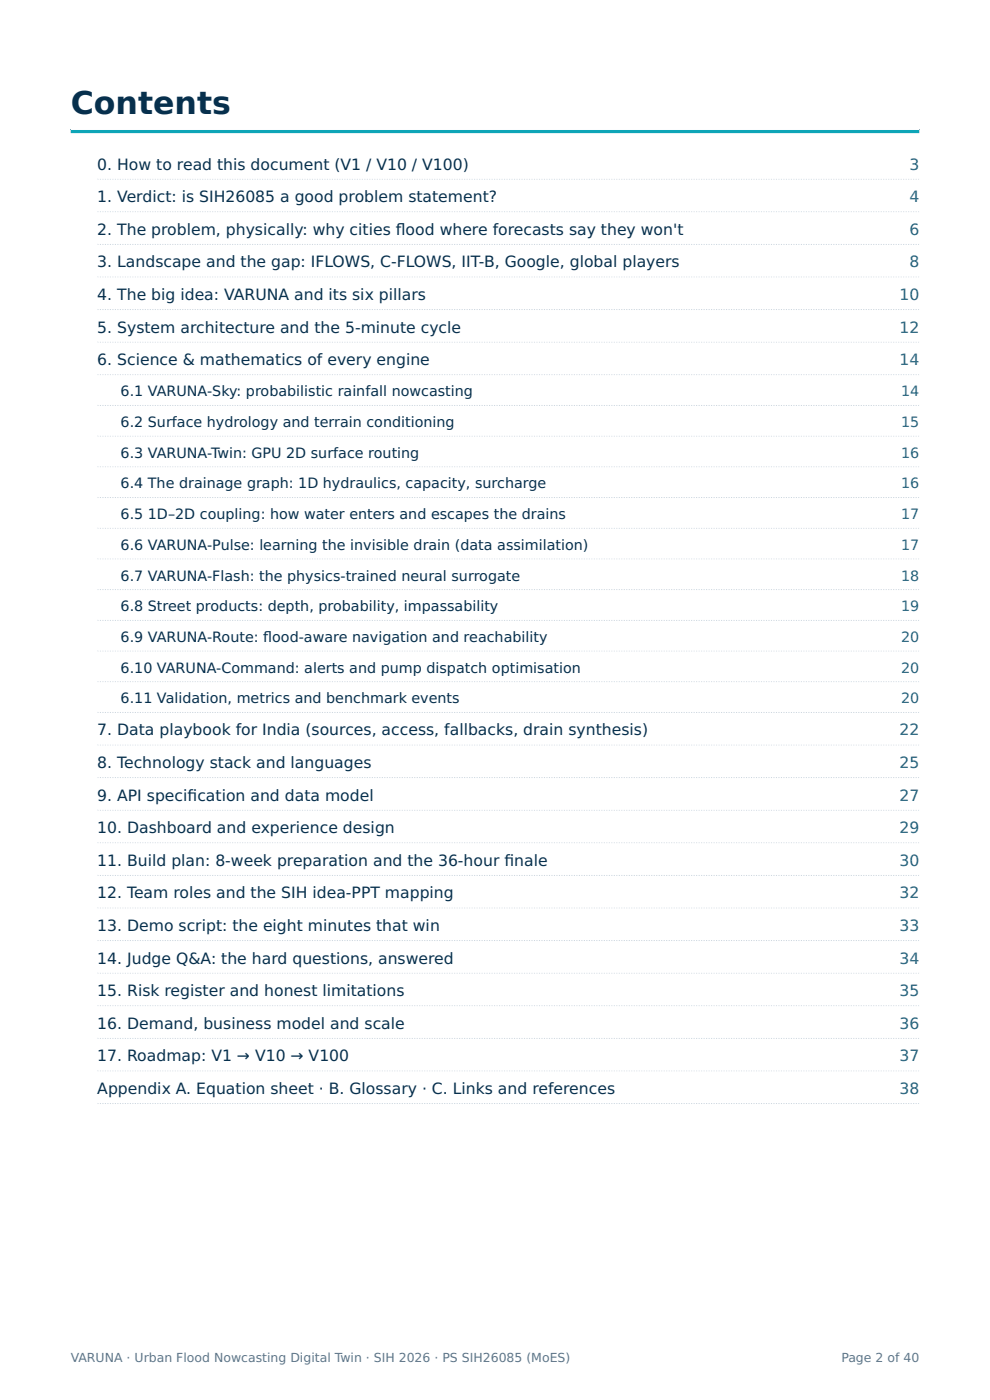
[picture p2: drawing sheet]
<svg xmlns="http://www.w3.org/2000/svg" width="210mm" height="297mm" viewBox="0 0 210 297" stroke-linecap="round" stroke-linejoin="round" font-family="sans-serif">
<defs><g id="words">
<text font-size="6.7" fill="#07304d" x="15" y="24.1">Contents</text>
<g font-size="3.3" fill="#07304d">
<text x="20.6" y="36">0. How to read this document (V1 / V10 / V100)</text>
<text x="20.6" y="42.9">1. Verdict: is SIH26085 a good problem statement?</text>
<text x="20.6" y="49.8">2. The problem, physically: why cities f</text>
<text x="84" y="49.8">lood where forecasts say they won't</text>
<text x="20.6" y="56.7">3. Landscape and the gap: IFLOWS, C-FLOWS, IIT-B, Google, global players</text>
<text x="20.6" y="63.6">4. The big idea: VARUNA and its six pillars</text>
<text x="20.6" y="70.5">5. System architecture and the 5-minute cycle</text>
<text x="20.6" y="77.5">6. Science &amp; mathematics of every engine</text>
<text x="20.6" y="156">7. Data playbook for India (sources, access, fallbacks, drain synthesis)</text>
<text x="20.6" y="162.9">8. Technology stack and languages</text>
<text x="20.6" y="169.8">9. API specif</text>
<text x="39.8" y="169.8">ication and data model</text>
<text x="20.6" y="176.8">10. Dashboard and experience design</text>
<text x="20.6" y="183.7">11. Build plan: 8-week preparation and the 36-hour f</text>
<text x="107" y="183.7">inale</text>
<text x="20.6" y="190.6">12. Team roles and the SIH idea-PPT mapping</text>
<text x="20.6" y="197.5">13. Demo script: the eight minutes that win</text>
<text x="20.6" y="204.4">14. Judge Q&amp;A: the hard questions, answered</text>
<text x="20.6" y="211.3">15. Risk register and honest limitations</text>
<text x="20.6" y="218.2">16. Demand, business model and scale</text>
<text x="20.6" y="225.1">17. Roadmap: V1 → V10 → V100</text>
<text x="20.6" y="232.1">Appendix A. Equation sheet · B. Glossary · C. Links and references</text>
</g>
<g font-size="3.3" fill="#0e7490">
<text x="192.9" y="36">3</text>
<text x="192.9" y="42.9">4</text>
<text x="192.9" y="49.8">6</text>
<text x="192.9" y="56.7">8</text>
<text x="190.8" y="63.6">10</text>
<text x="190.8" y="70.5">12</text>
<text x="190.8" y="77.5">14</text>
<text x="190.8" y="156">22</text>
<text x="190.8" y="162.9">25</text>
<text x="190.8" y="169.8">27</text>
<text x="190.8" y="176.8">29</text>
<text x="190.8" y="183.7">30</text>
<text x="190.8" y="190.6">32</text>
<text x="190.8" y="197.5">33</text>
<text x="190.8" y="204.4">34</text>
<text x="190.8" y="211.3">35</text>
<text x="190.8" y="218.2">36</text>
<text x="190.8" y="225.1">37</text>
<text x="190.8" y="232.1">38</text>
</g>
<g font-size="3" fill="#07304d">
<text x="25.6" y="84.1">6.1 VARUNA-Sky: probabilistic rainfall nowcasting</text>
<text x="25.6" y="90.6">6.2 Surface hydrology and terrain conditioning</text>
<text x="25.6" y="97.1">6.3 VARUNA-Twin: GPU 2D surface routing</text>
<text x="25.6" y="103.6">6.4 The drainage graph: 1D hydraulics, capacity, surcharge</text>
<text x="25.6" y="110.1">6.5 1D–2D coupling: how water enters and escapes the drains</text>
<text x="25.6" y="116.6">6.6 VARUNA-Pulse: learning the invisible drain (data assimilation)</text>
<text x="25.6" y="123.1">6.7 VARUNA-Flash: the physics-trained neural surrogate</text>
<text x="25.6" y="129.7">6.8 Street products: depth, probability, impassability</text>
<text x="25.6" y="136.2">6.9 VARUNA-Route: f</text>
<text x="55.8" y="136.2">lood-aware navigation and reachability</text>
<text x="25.6" y="142.7">6.10 VARUNA-Command: alerts and pump dispatch optimisation</text>
<text x="25.6" y="149.2">6.11 Validation, metrics and benchmark events</text>
</g>
<g font-size="3" fill="#0e7490">
<text x="191.1" y="84.1">14</text>
<text x="191.1" y="90.6">15</text>
<text x="191.1" y="97.1">16</text>
<text x="191.1" y="103.6">16</text>
<text x="191.1" y="110.1">17</text>
<text x="191.1" y="116.6">17</text>
<text x="191.1" y="123.1">18</text>
<text x="191.1" y="129.7">19</text>
<text x="191.1" y="136.2">20</text>
<text x="191.1" y="142.7">20</text>
<text x="191.1" y="149.2">20</text>
</g>
<g font-size="2.6" fill="#6b7280">
<text x="15" y="288.9">VARUNA · Urban Flood Nowcasting Digital Twin · SIH 2026 · PS SIH26085 (MoES)</text>
<text x="178.5" y="288.9">Page 2 of 40</text>
</g>
</g></defs>
<path d="M15 27.5l180 .1zM15 27.5h180v.7h-180z" fill-rule="evenodd" fill="#0ea5b7"/>
<g fill="#cbd5e1">
<path d="M20.6 37.8l174.4 .1zM20.6 37.8h174.4v.4h-174.4z" fill-rule="evenodd"/>
<path d="M20.6 44.7l174.4 .1zM20.6 44.7h174.4v.4h-174.4z" fill-rule="evenodd"/>
<path d="M20.6 51.7h174.4zM20.6 51.7h174.4v.3h-174.4z" fill-rule="evenodd"/>
<path d="M20.6 58.6h174.4zM20.6 58.6h174.4v.3h-174.4z" fill-rule="evenodd"/>
<path d="M20.6 65.5h174.4zM20.6 65.5h174.4v.3h-174.4z" fill-rule="evenodd"/>
<path d="M20.6 72.4l174.4 .1zM20.6 72.4h174.4v.3h-174.4z" fill-rule="evenodd"/>
<path d="M20.6 79.3l174.4 .1zM20.6 79.3h174.4v.3h-174.4z" fill-rule="evenodd"/>
<path d="M20.6 85.8l174.4 .1zM20.6 85.8h174.4v.3h-174.4z" fill-rule="evenodd"/>
<path d="M20.6 92.3l174.4 .1zM20.6 92.3h174.4v.4h-174.4z" fill-rule="evenodd"/>
<path d="M20.6 98.9h174.4zM20.6 98.9h174.4v.3h-174.4z" fill-rule="evenodd"/>
<path d="M20.6 105.4h174.4zM20.6 105.4h174.4v.3h-174.4z" fill-rule="evenodd"/>
<path d="M20.6 111.9h174.4zM20.6 111.9h174.4v.3h-174.4z" fill-rule="evenodd"/>
<path d="M20.6 118.4h174.4zM20.6 118.4h174.4v.3h-174.4z" fill-rule="evenodd"/>
<path d="M20.6 124.9l174.4 .1zM20.6 124.9h174.4v.3h-174.4z" fill-rule="evenodd"/>
<path d="M20.6 131.4l174.4 .1zM20.6 131.4h174.4v.3h-174.4z" fill-rule="evenodd"/>
<path d="M20.6 137.9l174.4 .1zM20.6 137.9h174.4v.3h-174.4z" fill-rule="evenodd"/>
<path d="M20.6 144.4l174.4 .1zM20.6 144.4h174.4v.4h-174.4z" fill-rule="evenodd"/>
<path d="M20.6 151h174.4zM20.6 151h174.4v.3h-174.4z" fill-rule="evenodd"/>
<path d="M20.6 157.9h174.4zM20.6 157.9h174.4v.3h-174.4z" fill-rule="evenodd"/>
<path d="M20.6 164.8h174.4zM20.6 164.8h174.4v.3h-174.4z" fill-rule="evenodd"/>
<path d="M20.6 171.7l174.4 .1zM20.6 171.7h174.4v.3h-174.4z" fill-rule="evenodd"/>
<path d="M20.6 178.6l174.4 .1zM20.6 178.6h174.4v.3h-174.4z" fill-rule="evenodd"/>
<path d="M20.6 185.5l174.4 .1zM20.6 185.5h174.4v.3h-174.4z" fill-rule="evenodd"/>
<path d="M20.6 192.4l174.4 .1zM20.6 192.4h174.4v.4h-174.4z" fill-rule="evenodd"/>
<path d="M20.6 199.4h174.4zM20.6 199.4h174.4v.3h-174.4z" fill-rule="evenodd"/>
<path d="M20.6 206.3h174.4zM20.6 206.3h174.4v.3h-174.4z" fill-rule="evenodd"/>
<path d="M20.6 213.2h174.4zM20.6 213.2h174.4v.3h-174.4z" fill-rule="evenodd"/>
<path d="M20.6 220.1h174.4zM20.6 220.1h174.4v.3h-174.4z" fill-rule="evenodd"/>
<path d="M20.6 227l174.4 .1zM20.6 227h174.4v.3h-174.4z" fill-rule="evenodd"/>
<path d="M20.6 233.9l174.4 .1zM20.6 233.9h174.4v.3h-174.4z" fill-rule="evenodd"/>
</g>
<use href="#words"/>
</svg>
